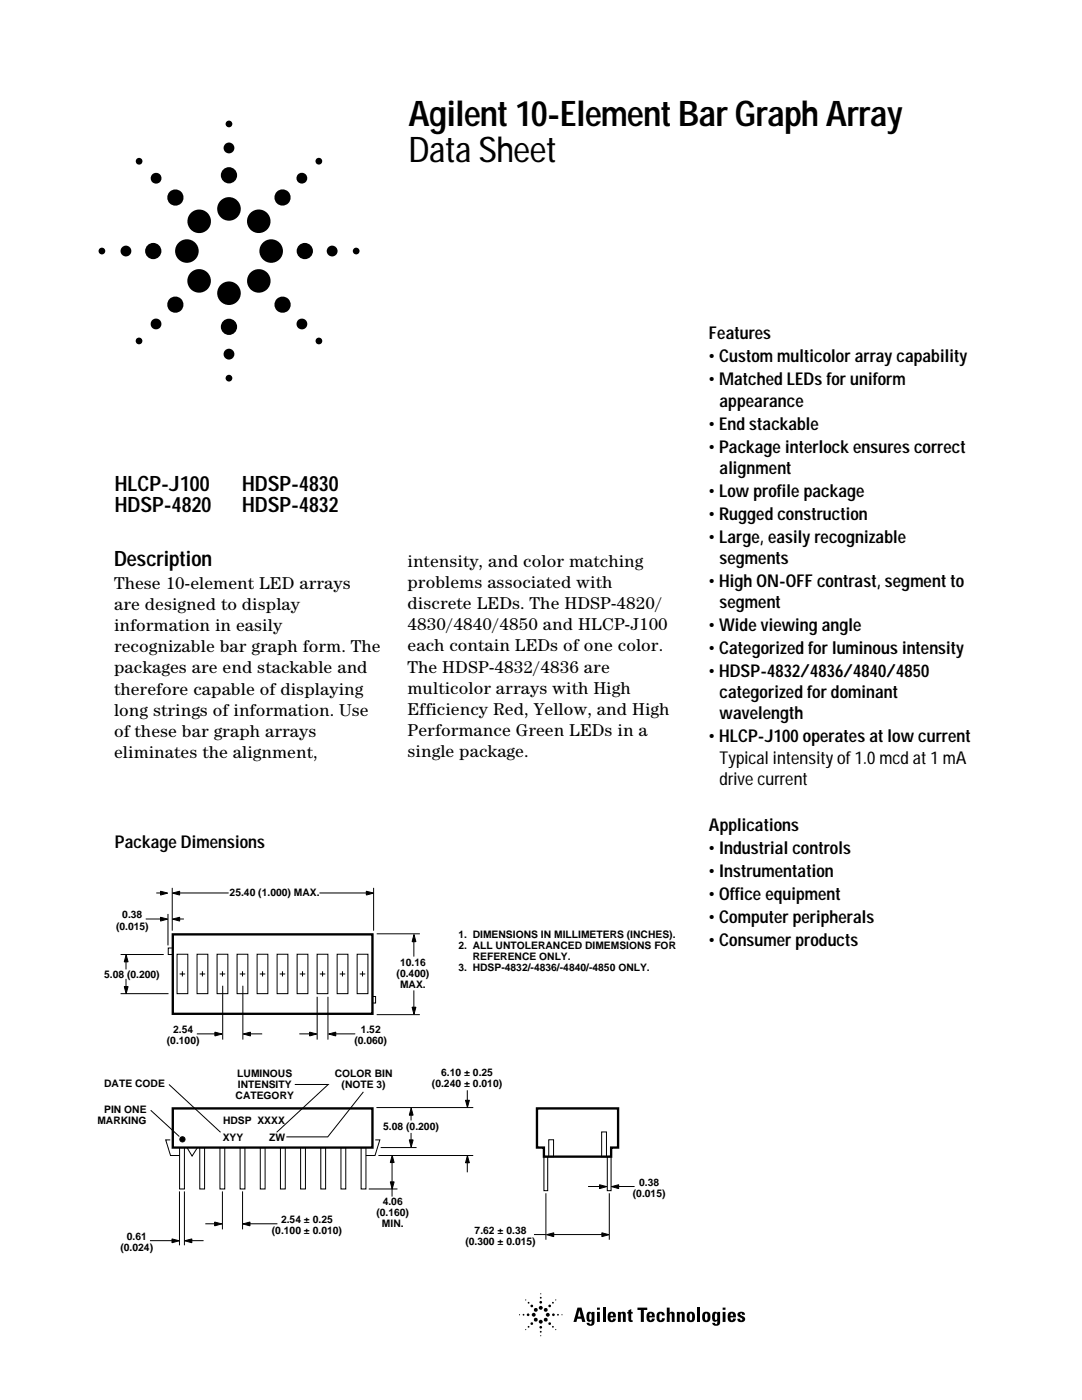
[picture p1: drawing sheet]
<svg xmlns="http://www.w3.org/2000/svg" width="216mm" height="279mm" viewBox="0 0 216 279" stroke-linecap="round" stroke-linejoin="round" font-family="sans-serif">
<defs><g id="words">
<g font-size="7.1">
<text x="81.5" y="25.2">Agilent 10-Element Bar Graph Array</text>
<text x="81.5" y="32.3">Data Sheet</text>
</g>
<g font-size="4.2">
<text x="22.9" y="97.9">HLCP-J100</text>
<text x="48.3" y="97.9">HDSP-4830</text>
<text x="22.9" y="102.1">HDSP-4820</text>
<text x="48.3" y="102.1">HDSP-4832</text>
<text x="22.8" y="112.9">Description</text>
</g>
<g font-size="3.5">
<text x="141.5" y="67.7">Features</text>
<text x="141.5" y="72.3">• Custom multicolor array capability</text>
<text x="141.5" y="76.9">• Matched LEDs for uniform</text>
<text x="143.6" y="81.1">appearance</text>
<text x="141.5" y="85.7">• End stackable</text>
<text x="141.5" y="90.3">• Package interlock ensures correct</text>
<text x="143.6" y="94.5">alignment</text>
<text x="141.5" y="99.1">• Low profile package</text>
<text x="141.5" y="103.7">• Rugged construction</text>
<text x="81.3" y="113.1">intensity, and color matching</text>
<text x="141.5" y="108.3">• Large, easily recognizable</text>
<text x="143.6" y="112.5">segments</text>
<text x="22.8" y="117.5">These 10-element LED arrays</text>
<text x="81.3" y="117.3">problems associated with</text>
<text x="141.5" y="117.1">• High ON-OFF contrast, segment to</text>
<text x="22.8" y="121.7">are designed to display</text>
<text x="22.8" y="125.9">information in easily</text>
<text x="81.3" y="121.5">discrete LEDs. The HDSP-4820/</text>
<text x="81.3" y="125.8">4830/4840/4850 and HLCP-J100</text>
<text x="141.5" y="125.9">• Wide viewing angle</text>
<text x="143.6" y="121.4">segment</text>
<text x="22.8" y="130.2">recognizable bar graph form. The</text>
<text x="81.3" y="130">each contain LEDs of one color.</text>
<text x="141.5" y="130.5">• Categorized for luminous intensity</text>
<text x="22.8" y="134.4">packages are end stackable and</text>
<text x="81.3" y="134.2">The HDSP-4832/4836 are</text>
<text x="141.5" y="135.1">• HDSP-4832/4836/4840/4850</text>
<text x="22.8" y="138.6">therefore capable of displaying</text>
<text x="22.8" y="142.9">long strings of information. Use</text>
<text x="81.3" y="138.5">multicolor arrays with High</text>
<text x="81.3" y="142.7">Efficiency Red, Yellow, and High</text>
<text x="143.6" y="139.3">categorized for dominant</text>
<text x="143.6" y="143.6">wavelength</text>
<text x="22.8" y="147.1">of these bar graph arrays</text>
<text x="81.3" y="146.9">Performance Green LEDs in a</text>
<text x="141.5" y="148.2">• HLCP-J100 operates at low current</text>
<text x="22.8" y="151.3">eliminates the alignment,</text>
<text x="81.3" y="151.2">single package.</text>
<text x="143.6" y="152.4">Typical intensity of 1.0 mcd at 1 mA</text>
<text x="143.6" y="156.6">drive current</text>
<text x="141.5" y="165.8">Applications</text>
<text x="22.9" y="169.3">Package Dimensions</text>
<text x="141.5" y="170.4">• Industrial controls</text>
<text x="141.5" y="175">• Instrumentation</text>
<text x="141.5" y="179.6">• Office equipment</text>
<text x="141.5" y="184.1">• Computer peripherals</text>
<text x="141.5" y="188.7">• Consumer products</text>
</g>
<g font-size="2.1">
<text x="45.8" y="178.9">25.40 (1.000) MAX.</text>
<text x="23.1" y="185.5">(0.015)</text>
<text x="24.4" y="183.3">0.38</text>
<text x="91.5" y="187.1">1. DIMENSIONS IN MILLIMETERS (INCHES).</text>
<text x="91.5" y="189.4">2. ALL UNTOLERANCED DIMEMSIONS FOR</text>
<text x="94.3" y="191.6">REFERENCE ONLY.</text>
<text x="20.8" y="195.1">5.08 (0.200)</text>
<text x="79.1" y="194.9">(0.400)</text>
<text x="79.8" y="192.7">10.16</text>
<text x="79.8" y="197.2">MAX.</text>
<text x="91.5" y="193.9">3. HDSP-4832/-4836/-4840/-4850 ONLY.</text>
<text x="33.3" y="208.4">(0.100)</text>
<text x="34.6" y="206.1">2.54</text>
<text x="70.7" y="208.4">(0.060)</text>
<text x="72" y="206.1">1.52</text>
<text x="47.3" y="214.9">LUMINOUS</text>
<text x="66.8" y="214.9">COLOR BIN</text>
<text x="88" y="214.7">6.10 ± 0.25</text>
<text x="20.8" y="216.9">DATE CODE</text>
<text x="47" y="219.4">CATEGORY</text>
<text x="47.5" y="217.2">INTENSITY</text>
<text x="68.2" y="217.2">(NOTE 3)</text>
<text x="86.2" y="216.9">(0.240 ± 0.010)</text>
<text x="19.4" y="224.3">MARKING</text>
<text x="20.8" y="222">PIN ONE</text>
<text x="44.4" y="227.7">XYY</text>
<text x="44.5" y="224.4">HDSP XXXX</text>
<text x="53.7" y="227.7">ZW</text>
<text x="76.5" y="225.6">5.08 (0.200)</text>
<text x="126.3" y="238.9">(0.015)</text>
<text x="127.5" y="236.7">0.38</text>
<text x="56.1" y="244">2.54 ± 0.25</text>
<text x="75.1" y="242.7">(0.160)</text>
<text x="76.2" y="245">MIN.</text>
<text x="76.4" y="240.5">4.06</text>
<text x="24" y="249.6">(0.024)</text>
<text x="25.3" y="247.4">0.61</text>
<text x="54.2" y="246.3">(0.100 ± 0.010)</text>
<text x="92.9" y="248.4">(0.300 ± 0.015)</text>
<text x="94.7" y="246.2">7.62 ± 0.38</text>
</g>
</g></defs>
<g fill="#000">
<path d="M120.2 261h.6v2.8h-.6zM123.3 261.8h.6v.2a.55 .55 0 0 1 .5-.2 .55 .55 0 0 1 .5 .4v1.6h-.6v-1.5l-.2-.2-.2 .2v1.5h-.6zM125.4 261.5l.6-.2v.5h.2v.4h-.2v1.2l.2 .1v.3h-.6l-.2-.2v-1.4h-.2v-.4h.2zM127.2 261h1.9v.4h-.6v2.4h-.6v-2.4h-.7zM131.1 262.1a.84 .84 0 0 1 .9-.3 .84 .84 0 0 1 .6 .7h-.5v-.2l-.3-.2a1.02 1.02 0 0 0 0 1.4l.3-.4h.6a.84 .84 0 0 1-1 .8 .84 .84 0 0 1-.7-1.1zM133.1 261h.5v1a.55 .55 0 0 1 .6-.2 .55 .55 0 0 1 .4 .4v1.6h-.6v-1.5l-.2-.2-.2 .2v1.5h-.5zM135.1 261.8h.5v.2a.55 .55 0 0 1 .6-.2 .55 .55 0 0 1 .4 .4v1.6h-.5l-.1-1.5-.2-.2-.2 .2v1.5h-.5zM139.1 261h.6v2.8h-.6zM147.2 262.1l.5-.3a.72 .72 0 0 1 .9 .6h-.5l-.2-.3-.2 .2 .1 .2a.99 .99 0 0 1 .8 1 .93 .93 0 0 1-1.4 0l-.1-.3h.6l.1 .3h.3l-.1-.4-.2-.1a.64 .64 0 0 1-.6-.9z"/>
<path d="M115.6 261.5l.3 1.2h-.6zM115.2 261l-.8 2.8h.6l.2-.6h.8l.2 .6h.6l-.8-2.8z"/>
<path d="M117.7 262.2l.1-.1a1.07 1.07 0 0 1 0 1.4 .97 .97 0 0 1-.1-1.3zM117.3 261.9l-.2 .2-.1 .7a.72 .72 0 0 0 .8 1l.3-.2-.1 .5-.2 .2-.2-.3h-.5a.8 .8 0 0 0 .8 .6 .8 .8 0 0 0 .7-.7v-2.1h-.5v.3l-.3-.3z"/>
<path d="M119.1 261.8h.6v2h-.6zM119.1 261h.6v.4h-.6z"/>
<path d="M121.9 262.2h.4v.4h-.5zM121.4 262.1l-.2 .7a.84 .84 0 0 0 .7 1 .84 .84 0 0 0 1-.7h-.6l-.2 .4-.2-.1-.1-.5h1.1a.88 .88 0 0 0-.4-1.1 .88 .88 0 0 0-1.1 .3z"/>
<path d="M129.6 262.2h.4l.1 .4h-.5zM129.1 262.1l-.1 .7a.84 .84 0 0 0 .6 1 .84 .84 0 0 0 1-.7h-.5l-.3 .4-.1-.1-.1-.5h1.1a.88 .88 0 0 0-.4-1.1 .88 .88 0 0 0-1.2 .3z"/>
<path d="M137.7 262.2l.1-.1a1.02 1.02 0 0 1 0 1.4 .94 .94 0 0 1-.1-1.3zM137.2 262.1l-.2 .7a.85 .85 0 0 0 .8 1.1 .85 .85 0 0 0 .9-1.1 .86 .86 0 0 0-.5-1 .86 .86 0 0 0-1 .3z"/>
<path d="M140.8 262.2l.1-.1a1.02 1.02 0 0 1 0 1.4 .94 .94 0 0 1-.1-1.3zM140.2 262.1l-.1 .7a.85 .85 0 0 0 .8 1.1 .85 .85 0 0 0 .9-1.1 .86 .86 0 0 0-.5-1 .86 .86 0 0 0-1.1 .3z"/>
<path d="M142.7 262.2l.2-.1a1.06 1.06 0 0 1 0 1.4 .97 .97 0 0 1-.2-1.3zM142.3 261.9l-.1 .2-.1 .7a.72 .72 0 0 0 .8 1l.2-.2v.5l-.2 .2-.2-.3h-.6a.8 .8 0 0 0 .8 .6 .8 .8 0 0 0 .8-.7v-2.1h-.5v.3l-.3-.3z"/>
<path d="M144.2 261.8h.6v2h-.6zM144.2 261h.6v.4h-.6z"/>
<path d="M145.8 262.2v.4h.5l-.1-.4zM145.3 262.1a.88 .88 0 0 1 1.1-.2 .88 .88 0 0 1 .4 1h-1v.5l.2 .1 .3-.4h.5a.84 .84 0 0 1-1 .8 .84 .84 0 0 1-.6-1.1z"/>
<circle cx="27.8" cy="32.2" r=".67"/>
<circle cx="31.1" cy="35.6" r="1.08"/>
<circle cx="35" cy="39.4" r="1.62"/>
<circle cx="45.7" cy="24.7" r=".67"/>
<circle cx="45.7" cy="35" r="1.62"/>
<circle cx="45.7" cy="29.5" r="1.08"/>
<circle cx="56.4" cy="39.4" r="1.62"/>
<circle cx="60.2" cy="35.6" r="1.08"/>
<circle cx="63.6" cy="32.2" r=".67"/>
<circle cx="20.3" cy="50.1" r=".67"/>
<circle cx="25.1" cy="50.1" r="1.08"/>
<circle cx="30.6" cy="50.1" r="1.62"/>
<circle cx="37.3" cy="50.1" r="2.35"/>
<circle cx="39.7" cy="56.1" r="2.35"/>
<circle cx="39.7" cy="44.2" r="2.35"/>
<circle cx="45.7" cy="58.5" r="2.35"/>
<circle cx="45.7" cy="41.7" r="2.35"/>
<circle cx="51.6" cy="44.2" r="2.35"/>
<circle cx="51.6" cy="56.1" r="2.35"/>
<circle cx="54.1" cy="50.1" r="2.35"/>
<circle cx="60.8" cy="50.1" r="1.62"/>
<circle cx="66.3" cy="50.1" r="1.08"/>
<circle cx="71.1" cy="50.1" r=".67"/>
<circle cx="27.7" cy="68" r=".67"/>
<circle cx="31.1" cy="64.7" r="1.08"/>
<circle cx="35" cy="60.8" r="1.62"/>
<circle cx="45.7" cy="75.5" r=".67"/>
<circle cx="45.7" cy="65.2" r="1.62"/>
<circle cx="45.7" cy="70.7" r="1.08"/>
<circle cx="56.4" cy="60.8" r="1.62"/>
<circle cx="60.2" cy="64.7" r="1.08"/>
<circle cx="63.6" cy="68" r=".67"/>
<circle cx="104.9" cy="259.4" r=".11"/>
<circle cx="105.5" cy="260" r=".18"/>
<circle cx="107.9" cy="258.2" r=".11"/>
<circle cx="107.9" cy="259" r=".18"/>
<circle cx="107.9" cy="259.9" r=".27"/>
<circle cx="110.3" cy="260" r=".18"/>
<circle cx="110.9" cy="259.4" r=".11"/>
<circle cx="103.7" cy="262.4" r=".11"/>
<circle cx="104.5" cy="262.4" r=".18"/>
<circle cx="104.9" cy="265.4" r=".11"/>
<circle cx="105.4" cy="262.4" r=".27"/>
<circle cx="105.5" cy="264.8" r=".18"/>
<circle cx="106.1" cy="260.6" r=".27"/>
<circle cx="106.1" cy="264.2" r=".27"/>
<circle cx="106.5" cy="262.4" r=".39"/>
<circle cx="106.9" cy="261.4" r=".39"/>
<circle cx="106.9" cy="263.4" r=".39"/>
<circle cx="107.9" cy="263.8" r=".39"/>
<circle cx="107.9" cy="264.9" r=".27"/>
<circle cx="107.9" cy="266.6" r=".11"/>
<circle cx="107.9" cy="265.8" r=".18"/>
<circle cx="107.9" cy="261" r=".39"/>
<circle cx="108.9" cy="261.4" r=".39"/>
<circle cx="108.9" cy="263.4" r=".39"/>
<circle cx="109.3" cy="262.4" r=".39"/>
<circle cx="109.7" cy="260.6" r=".27"/>
<circle cx="109.7" cy="264.2" r=".27"/>
<circle cx="110.3" cy="264.8" r=".18"/>
<circle cx="110.4" cy="262.4" r=".27"/>
<circle cx="110.9" cy="265.4" r=".11"/>
<circle cx="111.3" cy="262.4" r=".18"/>
<circle cx="112.1" cy="262.4" r=".11"/>
</g>
<path d="M34.5 186.5h39.8v15.8h-39.8zM34.5 221.2h39.8v7.8h-39.8zM107.1 221.2h16.2v7.8h-1.4v1.8h-13.4v-1.8h-1.4z" fill="none" stroke="#000" stroke-width=".47"/>
<g fill="none" stroke="#000" stroke-width=".2">
<path d="M31.2 178.2h1.1M34.4 177.2v8.5M35.6 178.2h10M63.7 178.2h9.7M74.5 177.2v8.5M24.1 190.5h8.6M24.1 198.3h9.5M25.1 191.4v2.1M25.1 195.4v2M29.1 183.4h3.2M33.5 182.4v6.3M33.6 189.2h.9v1.3h-.9z"/>
<path d="M35.3 190.4h2.2v7.9h-2.2zM35.6 183.4h1.1M35.8 194.4h1.1M36.4 193.8v1.1M39.3 190.4h2.2v7.9h-2.2zM39.8 194.4h1.1M40.4 193.8v1.1M43.3 190.4h2.2v7.9h-2.2zM43.8 194.4h1.1M44.4 193.8v1.1M44.4 196.7v10.8M47.3 190.4h2.2v7.9h-2.2z"/>
<path d="M47.8 194.4h1.1M48.4 193.8v1.1M48.5 196.7v10.8M51.3 190.4h2.2v7.9h-2.2zM51.8 194.4h1.1M52.4 193.8v1.1M55.3 190.4h2.1v7.9h-2.1zM55.8 194.4h1.1M56.4 193.8v1.1M59.3 190.4h2.1v7.9h-2.1zM59.8 194.4h1.1M60.4 193.8v1.1"/>
<path d="M63.3 190.4h2.1v7.9h-2.1zM63.3 198.9v8.6M63.8 194.4h1.1M64.4 193.8v1.1M65.4 198.9v8.6M67.3 190.4h2.1v7.9h-2.1zM67.8 194.4h1.1M68.3 193.8v1.1M71.3 190.4h2.1v7.9h-2.1zM71.8 194.4h1.1M72.3 193.8v1.1M74.3 198.9h.6v1.3h-.6z"/>
<path d="M75.2 186.4h8.6M82.6 187.2v3.7M82.6 197.7v4M33.7 216.4l10.3 9.6M39.3 206.3h3.9M49.7 206.3h2.6M58.8 216.4h6.7l-10.3 9.6M59.7 206.3h2.3M66.7 206.3h4.2M72.5 217.9l-7.1 9h-8.3M75.2 202.5h8.6M93.2 217.6v2.7"/>
<path d="M30.1 221.6l5.7 5.2M34 227.5h-.9l.9 3.1h1.8M35.8 237.8v10.7M35.8 229h1v8.3h-1zM36.8 237.8v10.7M37.3 229l1 1.7 1.1-1.7M39.9 229h.9v8.3h-.9zM43.9 229h.9v8.3h-.9zM44.4 237.8v7.5M47.9 229h1v8.3h-1zM48.4 237.8v7.5M51.9 229h1v8.3h-1z"/>
<path d="M56 229h.9v8.3h-.9zM60 229h.9v8.3h-.9zM64 229h1v8.3h-1zM68 229h1v8.3h-1zM72.1 229h.9v8.3h-.9zM73.6 237.3h5.7M74.9 227.5h.9l-1 3.1h-1.8M75.1 221h19.3M75.5 230.6h18.9M76 229h7.1M78.2 231.8v7M82 221.9v1.7"/>
<path d="M82 226.1v2.1M93.2 231.4v2.6M108.5 230.8h.8v6.8h-.8zM108.9 238.1v9.3M109.5 227.5h1v3.3h-1zM117.3 236.8h2.6M120 225.9h1v4.9h-1zM121.2 230.8h.7v6.8h-.7zM121.6 238.1v9.3M123.5 236.8h3.1M29.9 247.6h4.7M38 247.6h2.6"/>
<path d="M41 244.2h2.1M49.6 244.2h5.8M106.6 246.4h2.3M110.4 246.4h10"/>
</g>
<g fill="#000" stroke="#000" stroke-width=".2">
<path d="M32 177.9l1.5 .3-1.5 .4zM34.4 178.2l1.4-.3v.7zM73.1 177.9l1.4 .3-1.4 .4zM25.2 190.5l.4 1.5h-.8zM24.8 196.9h.8l-.4 1.4zM32 183.1l1.5 .3-1.5 .4zM34.4 183.4l1.4-.3v.7zM82.6 186.5l.4 1.4h-.8zM42.9 206l1.4 .4-1.4 .3zM48.5 206.4l1.5-.4v.7zM61.8 206l1.4 .4-1.4 .3zM65.6 206.4l1.4-.4v.7z"/>
<path d="M82.2 201h.8l-.4 1.4zM92.9 219.6h.8l-.4 1.4zM78.3 230.6l.3 1.4h-.7zM77.9 235.9h.7l-.3 1.4zM82 221.1l.4 1.5h-.7zM81.7 227.5h.7l-.4 1.4zM93.3 230.6l.4 1.5h-.8zM119.6 236.4l1.5 .4-1.5 .4zM122 236.8l1.5-.4-.1 .8zM34.3 247.3l1.4 .3-1.4 .4zM36.9 247.6l1.4-.3v.7zM42.8 243.9l1.5 .4-1.5 .3z"/>
<path d="M48.5 244.3l1.4-.4v.7zM109.1 246.4l1.4-.4v.8zM120.1 246l1.4 .4-1.4 .4z"/>
<circle cx="36.4" cy="227.4" r=".52"/>
</g>
<use href="#words"/>
</svg>
